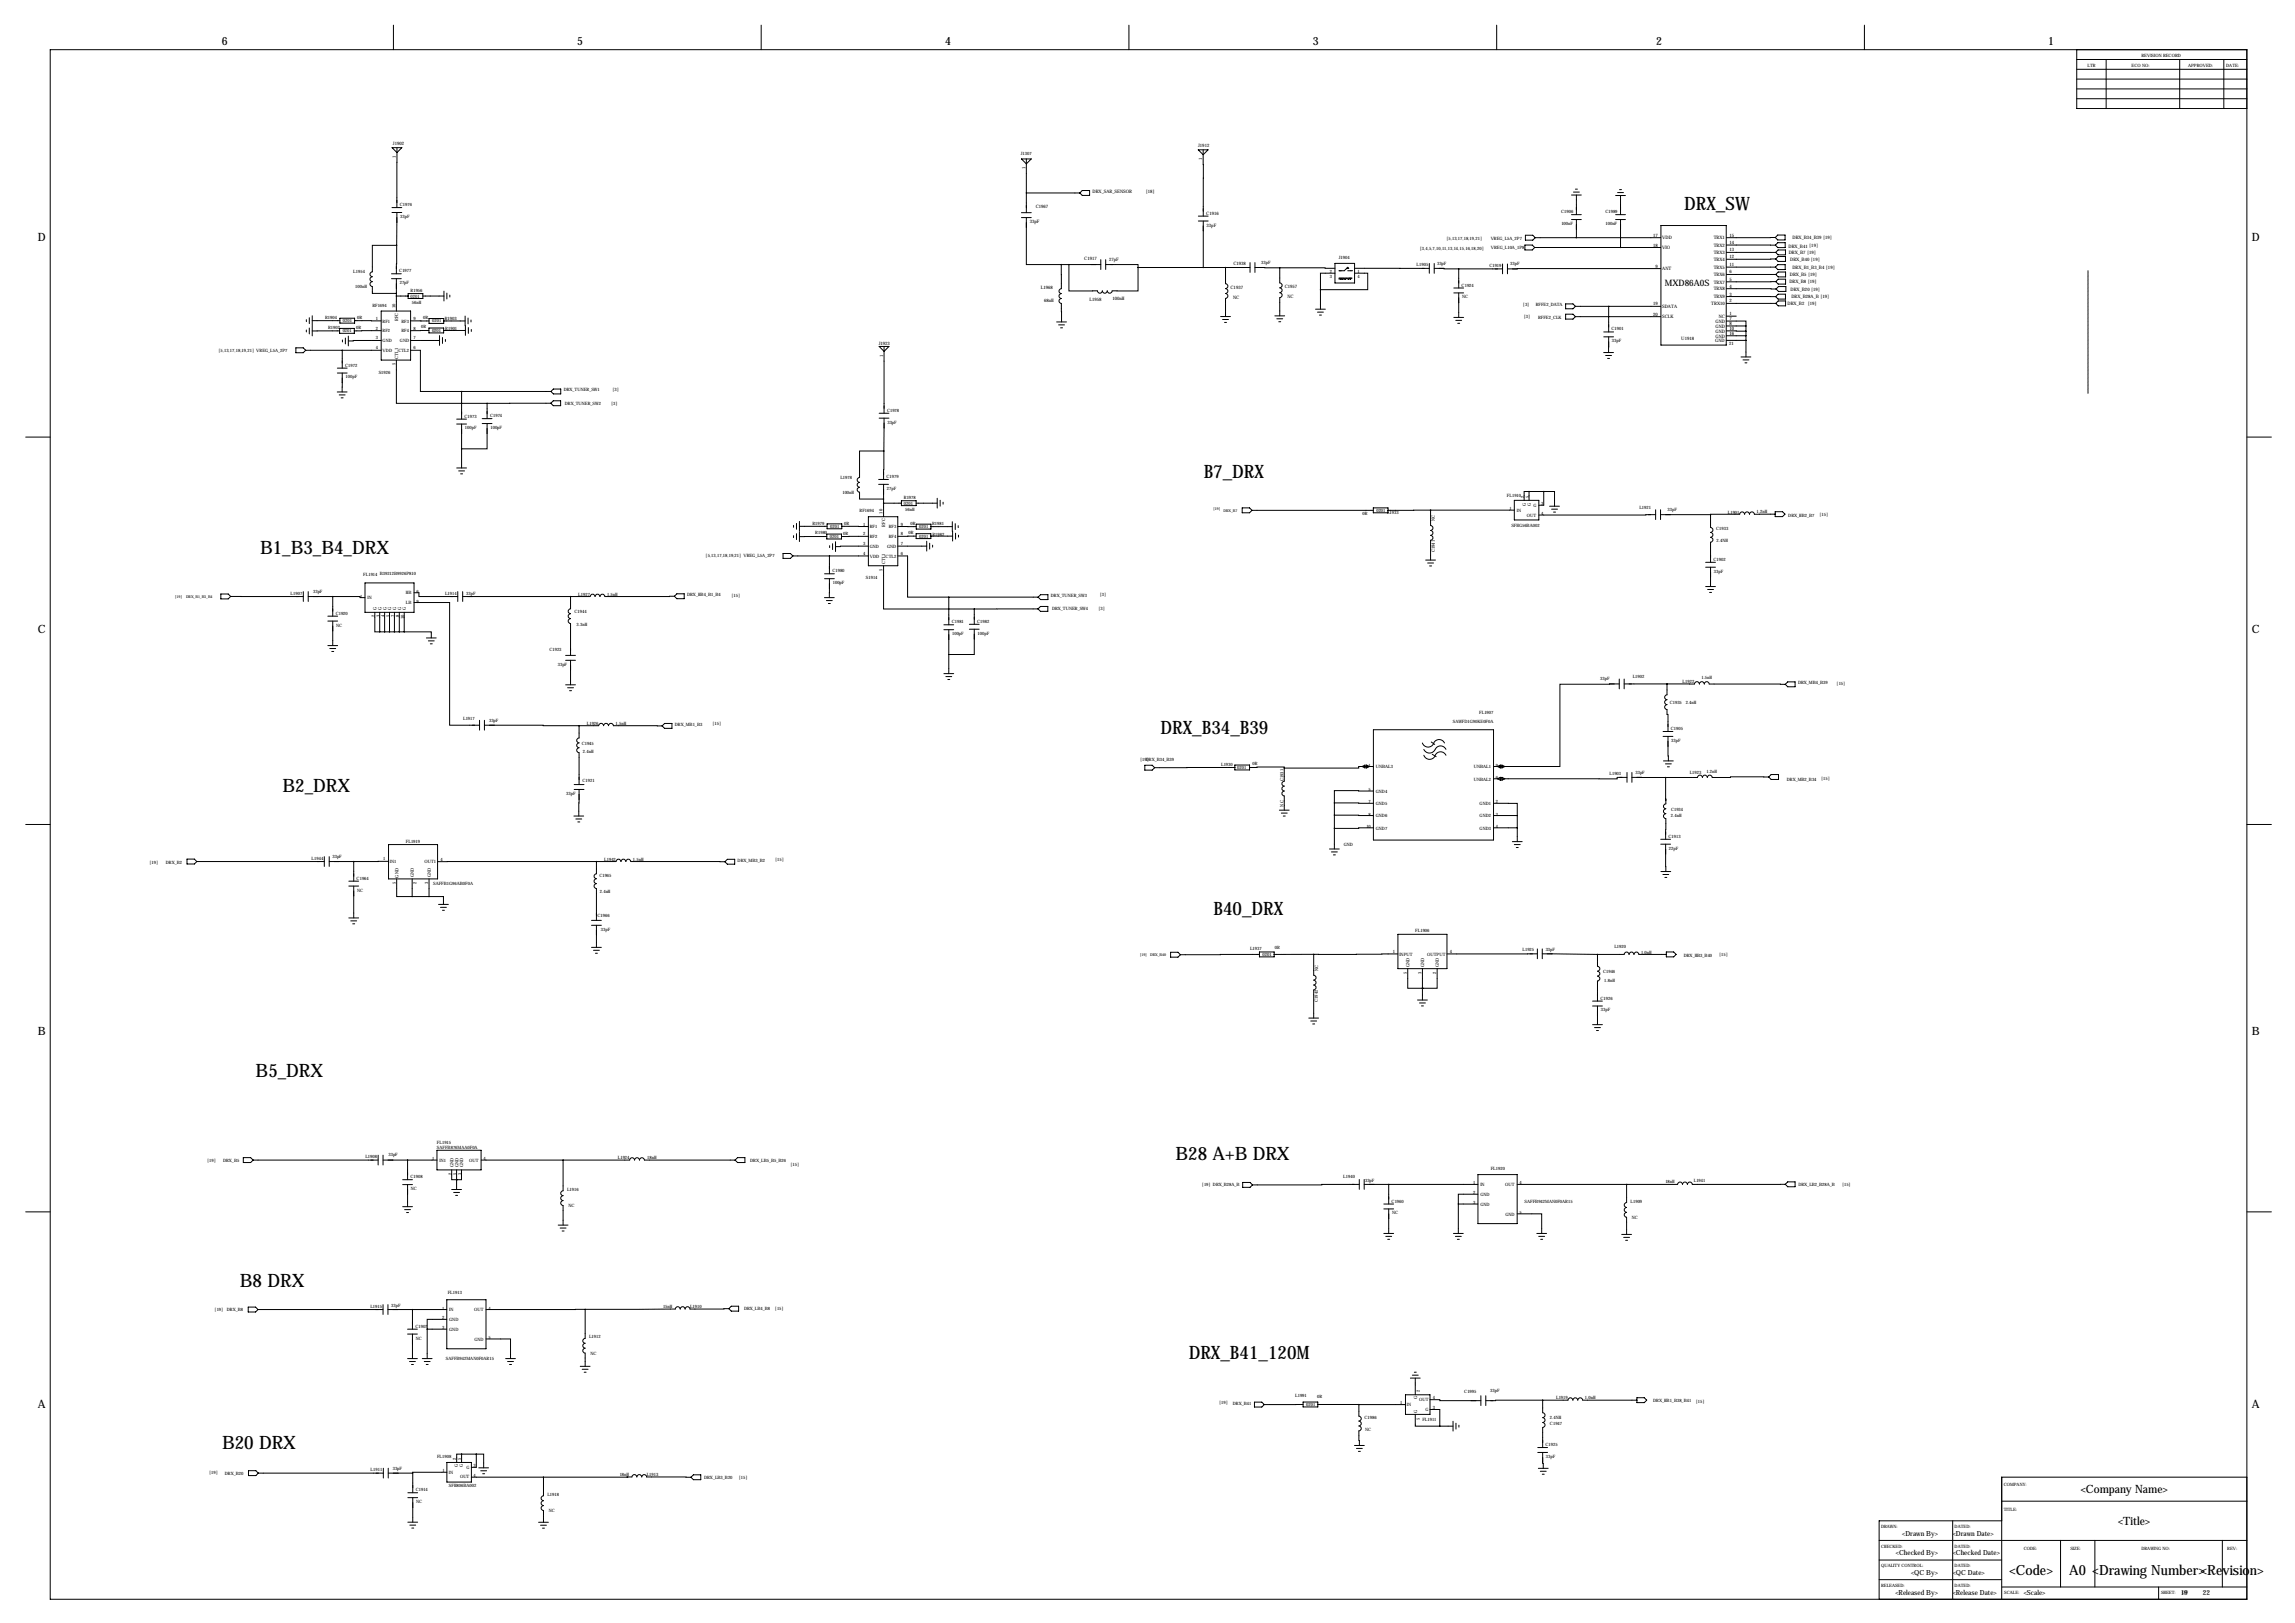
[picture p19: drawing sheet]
<svg xmlns="http://www.w3.org/2000/svg" width="1189mm" height="841mm" viewBox="0 0 1189 841" stroke-linecap="round" stroke-linejoin="round" font-family="sans-serif">
<defs><g id="words">
<g font-size="9.6">
<text x="872" y="109">DRX_SW</text>
<text x="624" y="248">B7_DRX</text>
<text x="135" y="287">B1_B3_B4_DRX</text>
<text x="601" y="380">DRX_B34_B39</text>
<text x="146" y="410">B2_DRX</text>
<text x="629" y="474">B40_DRX</text>
<text x="132" y="558">B5_DRX</text>
<text x="609" y="601">B28 A+B DRX</text>
<text x="124" y="667">B8 DRX</text>
<text x="616" y="704">DRX_B41_120M</text>
<text x="115" y="751">B20 DRX</text>
</g>
<g font-size="7.3">
<text x="1041" y="816">&lt;Code&gt;</text>
<text x="1072" y="816">A0 &lt;Drawing Number&gt;&lt;Revision&gt;</text>
</g>
<g font-size="5.9">
<text x="115" y="23">6</text>
<text x="299" y="23">5</text>
<text x="490" y="23">4</text>
<text x="680" y="23">3</text>
<text x="858" y="23">2</text>
<text x="1061" y="23">1</text>
<text x="20" y="125">D</text>
<text x="1166" y="125">D</text>
<text x="20" y="328">C</text>
<text x="1166" y="328">C</text>
<text x="20" y="536">B</text>
<text x="1166" y="536">B</text>
<text x="20" y="729">A</text>
<text x="1166" y="729">A</text>
<text x="1078" y="774">&lt;Company Name&gt;</text>
<text x="1097" y="790">&lt;Title&gt;</text>
</g>
<text font-size="4.6" x="862" y="148">MXD86A0S</text>
<g font-size="3.6">
<text x="985" y="796">&lt;Drawn By&gt;</text>
<text x="1012" y="796">&lt;Drawn Date&gt;</text>
<text x="982" y="806">&lt;Checked By&gt;</text>
<text x="1012" y="806">&lt;Checked Date&gt;</text>
<text x="990" y="816">&lt;QC By&gt;</text>
<text x="1012" y="816">&lt;QC Date&gt;</text>
<text x="982" y="826">&lt;Released By&gt;</text>
<text x="1012" y="826">&lt;Release Date&gt;</text>
<text x="1048" y="826">&lt;Scale&gt;</text>
<text x="1130" y="826">19</text>
<text x="1141" y="826">22</text>
</g>
<g font-size="2.4">
<text x="204" y="75">J1902</text>
<text x="621" y="76">J1912</text>
<text x="205" y="82" transform="rotate(-90 205 82)">1</text>
<text x="623" y="83" transform="rotate(-90 623 83)">1</text>
<text x="531" y="88" transform="rotate(-90 531 88)">1</text>
<text x="566" y="100">DRX_SAR_SENSOR</text>
<text x="594" y="100">[18]</text>
<text x="536" y="108">C1967</text>
<text x="625" y="111">C1916</text>
<text x="533" y="116">33pF</text>
<text x="625" y="117">33pF</text>
<text x="856" y="123">17</text>
<text x="861" y="124">VDD</text>
<text x="888" y="124">TRX1</text>
<text x="896" y="123">15</text>
<text x="929" y="124">DRX_B34_B39 [19]</text>
<text x="856" y="128">18</text>
<text x="861" y="129">VIO</text>
<text x="888" y="128">TRX2</text>
<text x="888" y="132">TRX3</text>
<text x="896" y="126">14</text>
<text x="896" y="130">13</text>
<text x="927" y="128">DRX_B41 [19]</text>
<text x="927" y="132">DRX_B7 [19]</text>
<text x="562" y="135">C1917</text>
<text x="574" y="135">27pF</text>
<text x="639" y="137">C1938</text>
<text x="888" y="135">TRX4</text>
<text x="896" y="134">12</text>
<text x="896" y="138">11</text>
<text x="927" y="135">DRX_B40[19]</text>
<text x="858" y="139">9</text>
<text x="861" y="140">ANT</text>
<text x="888" y="139">TRX5</text>
<text x="888" y="143">TRX6</text>
<text x="896" y="142">6</text>
<text x="927" y="143">DRX_B5 [19]</text>
<text x="929" y="139">DRX_B1_B3_B4 [19]</text>
<text x="539" y="150">L1968</text>
<text x="637" y="149">C1937</text>
<text x="666" y="149">C1957</text>
<text x="888" y="147">TRX7</text>
<text x="896" y="149">4</text>
<text x="896" y="145">5</text>
<text x="927" y="147">DRX_B8 [19]</text>
<text x="564" y="156">L1958</text>
<text x="576" y="155">100nH</text>
<text x="639" y="155">NC</text>
<text x="667" y="154">NC</text>
<text x="888" y="150">TRX8</text>
<text x="888" y="155">TRX9</text>
<text x="896" y="153">3</text>
<text x="928" y="151">DRX_B20[19]</text>
<text x="928" y="155">DRX_B28A_B [19]</text>
<text x="541" y="156">68nH</text>
<text x="856" y="158">19</text>
<text x="861" y="160">SDATA</text>
<text x="887" y="158">TRX10</text>
<text x="896" y="157">2</text>
<text x="926" y="158">DRX_B2 [19]</text>
<text x="856" y="164">20</text>
<text x="861" y="165">SCLK</text>
<text x="889" y="167">GND</text>
<text x="890" y="165">NC</text>
<text x="896" y="163">1</text>
<text x="896" y="166">7</text>
<text x="889" y="172">GND</text>
<text x="889" y="170">GND</text>
<text x="896" y="171">10</text>
<text x="896" y="168">8</text>
<text x="896" y="173">16</text>
<text x="455" y="178">J1923</text>
<text x="871" y="176">U1918</text>
<text x="889" y="177">GND</text>
<text x="889" y="175">GND</text>
<text x="896" y="179">21</text>
<text x="457" y="185" transform="rotate(-90 457 185)">1</text>
</g>
<g font-size="2.3">
<text x="1109" y="30">REVISION RECORD</text>
<text x="1081" y="35">LTR</text>
<text x="1104" y="35">ECO NO:</text>
<text x="1133" y="35">APPROVED:</text>
<text x="1153" y="35">DATE:</text>
<text x="529" y="80">J1307</text>
<text x="207" y="107">C1976</text>
<text x="207" y="113">33pF</text>
<text x="809" y="110">C1906</text>
<text x="832" y="110">C1989</text>
<text x="809" y="117">100nF</text>
<text x="832" y="117">100nF</text>
<text x="749" y="124">[5,13,17,18,19,21]</text>
<text x="772" y="124">VREG_L5A_2P7</text>
<text x="736" y="130">[3,4,5,7,10,11,13,14,15,16,18,20]</text>
<text x="772" y="129">VREG_L10A_1P8</text>
<text x="653" y="137">33pF</text>
<text x="693" y="134">J1904</text>
<text x="744" y="137">33pF</text>
<text x="782" y="137">33pF</text>
<text x="183" y="141">L1954</text>
<text x="207" y="141">C1977</text>
<text x="689" y="144">3</text>
<text x="689" y="141">2</text>
<text x="703" y="144">4</text>
<text x="703" y="141">1</text>
<text x="734" y="138">L1905</text>
<text x="772" y="138">C1919</text>
<text x="184" y="149">100nH</text>
<text x="207" y="147">27pF</text>
<text x="757" y="148">C1924</text>
<text x="213" y="154">0201</text>
<text x="213" y="151">R1956</text>
<text x="757" y="155">NC</text>
<text x="193" y="159">RF1694</text>
<text x="205" y="160" transform="rotate(-90 205 160)">10</text>
<text x="213" y="157">56nH</text>
<text x="789" y="158">[3]</text>
<text x="796" y="159">RFFE2_DATA</text>
<text x="168" y="165">R1904</text>
<text x="178" y="167">0201</text>
<text x="185" y="165">0R</text>
<text x="195" y="166">1</text>
<text x="198" y="167">RF1</text>
<text x="206" y="166" transform="rotate(-90 206 166)">RFC</text>
<text x="208" y="167">RF3</text>
<text x="214" y="166">9</text>
<text x="219" y="165">0R</text>
<text x="224" y="167">0201</text>
<text x="230" y="166">R1903</text>
<text x="789" y="165">[3]</text>
<text x="797" y="165">RFFE2_CLK</text>
<text x="170" y="170">R1902</text>
<text x="178" y="172">0201</text>
<text x="184" y="171">0R</text>
<text x="195" y="171">2</text>
<text x="198" y="172">RF2</text>
<text x="208" y="172">RF4</text>
<text x="214" y="171">8</text>
<text x="218" y="170">0R</text>
<text x="224" y="172">0201</text>
<text x="231" y="171">R1901</text>
<text x="835" y="171">C1901</text>
<text x="195" y="176">3</text>
<text x="198" y="177">GND</text>
<text x="207" y="177">GND</text>
<text x="214" y="176">7</text>
<text x="835" y="177">33pF</text>
<text x="113" y="182">[5,13,17,18,19,21] VREG_L5A_2P7</text>
<text x="195" y="181">4</text>
<text x="198" y="182">VDD</text>
<text x="206" y="186" transform="rotate(-90 206 186)">CTL1</text>
<text x="206" y="182">CTL2</text>
<text x="214" y="181">6</text>
<text x="179" y="190">C1972</text>
<text x="205" y="189" transform="rotate(-90 205 189)">5</text>
<text x="179" y="196">100pF</text>
<text x="196" y="194">S1926</text>
<text x="292" y="203">DRX_TUNER_SW1</text>
<text x="317" y="202">[3]</text>
<text x="293" y="210">DRX_TUNER_SW2</text>
<text x="317" y="210">[3]</text>
<text x="459" y="213">C1978</text>
<text x="241" y="216">C1973</text>
<text x="254" y="216">C1974</text>
<text x="460" y="219">33pF</text>
<text x="241" y="222">100pF</text>
<text x="254" y="222">100pF</text>
<text x="435" y="248">L1978</text>
<text x="459" y="248">C1979</text>
<text x="436" y="256">100nH</text>
<text x="459" y="254">27pF</text>
<text x="781" y="257">FL1910</text>
<text x="790" y="258" transform="rotate(-90 790 258)">2</text>
<text x="792" y="258" transform="rotate(-90 792 258)">5</text>
<text x="468" y="262">0201</text>
<text x="468" y="259">R1978</text>
<text x="790" y="262" transform="rotate(-90 790 262)">G</text>
<text x="793" y="262" transform="rotate(-90 793 262)">G</text>
<text x="794" y="263">G</text>
<text x="798" y="262">3</text>
<text x="849" y="264">L1921</text>
<text x="445" y="265">RF1694</text>
<text x="457" y="266" transform="rotate(-90 457 266)">10</text>
<text x="469" y="265">56nH</text>
<text x="706" y="267">0R</text>
<text x="713" y="265">0201</text>
<text x="719" y="266">L1933</text>
<text x="743" y="270" transform="rotate(-90 743 270)">NC</text>
<text x="782" y="264">1</text>
<text x="786" y="265">IN</text>
<text x="791" y="268">OUT</text>
<text x="798" y="267">4</text>
<text x="864" y="265">33pF</text>
<text x="895" y="266">L1901</text>
<text x="910" y="266">1.2nH</text>
<text x="926" y="268">DRX_HB2_B7</text>
<text x="943" y="267">[15]</text>
<text x="421" y="272">R1979</text>
<text x="430" y="273">0201</text>
<text x="437" y="272">0R</text>
<text x="447" y="272">1</text>
<text x="451" y="274">RF1</text>
<text x="459" y="273" transform="rotate(-90 459 273)">RFC</text>
<text x="460" y="274">RF3</text>
<text x="467" y="272">9</text>
<text x="472" y="272">0R</text>
<text x="476" y="274">0201</text>
<text x="483" y="272">R1981</text>
<text x="783" y="273">SFHG56BA002</text>
<text x="889" y="275">C1933</text>
<text x="422" y="277">R1980</text>
<text x="430" y="279">0201</text>
<text x="437" y="277">0R</text>
<text x="447" y="277">2</text>
<text x="451" y="279">RF2</text>
<text x="460" y="279">RF4</text>
<text x="467" y="277">8</text>
<text x="471" y="277">0R</text>
<text x="476" y="278">0201</text>
<text x="483" y="277">R1982</text>
<text x="889" y="281">2.4NH</text>
<text x="447" y="282">3</text>
<text x="447" y="287">4</text>
<text x="451" y="284">GND</text>
<text x="460" y="284">GND</text>
<text x="467" y="282">7</text>
<text x="467" y="287">6</text>
<text x="743" y="286" transform="rotate(-90 743 286)">C1941</text>
<text x="366" y="289">[5,13,17,18,19,21] VREG_L5A_2P7</text>
<text x="451" y="289">VDD</text>
<text x="459" y="292" transform="rotate(-90 459 292)">CTL1</text>
<text x="459" y="289">CTL2</text>
<text x="888" y="291">C1902</text>
<text x="188" y="298">FL1914 B39212B9926P810</text>
<text x="431" y="296">C1980</text>
<text x="457" y="296" transform="rotate(-90 457 296)">5</text>
<text x="888" y="297">33pF</text>
<text x="431" y="303">100pF</text>
<text x="449" y="300">S1914</text>
<text x="151" y="308">L1907</text>
<text x="162" y="307">33pF</text>
<text x="187" y="310">1</text>
<text x="190" y="310">IN</text>
<text x="210" y="308">HB</text>
<text x="216" y="307">6</text>
<text x="231" y="308">L1914</text>
<text x="242" y="308">33pF</text>
<text x="300" y="309">L1927</text>
<text x="314" y="309">1.5nH</text>
<text x="356" y="309">DRX_HB4_B1_B4</text>
<text x="379" y="309">[15]</text>
<text x="544" y="309">DRX_TUNER_SW3</text>
<text x="570" y="309">[3]</text>
<text x="195" y="316" transform="rotate(-90 195 316)">G</text>
<text x="198" y="316" transform="rotate(-90 198 316)">G</text>
<text x="200" y="316" transform="rotate(-90 200 316)">G</text>
<text x="203" y="316" transform="rotate(-90 203 316)">G</text>
<text x="205" y="316" transform="rotate(-90 205 316)">G</text>
<text x="208" y="316" transform="rotate(-90 208 316)">G</text>
<text x="210" y="316" transform="rotate(-90 210 316)">G</text>
<text x="210" y="313">LB</text>
<text x="216" y="312">9</text>
<text x="298" y="317">C1944</text>
<text x="545" y="316">DRX_TUNER_SW4</text>
<text x="569" y="316">[3]</text>
<text x="174" y="318">C1920</text>
<text x="194" y="320" transform="rotate(-90 194 320)">2</text>
<text x="197" y="320" transform="rotate(-90 197 320)">3</text>
<text x="199" y="320" transform="rotate(-90 199 320)">4</text>
<text x="202" y="320" transform="rotate(-90 202 320)">5</text>
<text x="204" y="320" transform="rotate(-90 204 320)">7</text>
<text x="207" y="320" transform="rotate(-90 207 320)">8</text>
<text x="209" y="321" transform="rotate(-90 209 321)">10</text>
<text x="493" y="323">C1981</text>
<text x="506" y="323">C1982</text>
<text x="174" y="325">NC</text>
<text x="299" y="324">3.3nH</text>
<text x="493" y="329">100pF</text>
<text x="506" y="329">100pF</text>
<text x="285" y="337">C1923</text>
<text x="289" y="345">33pF</text>
<text x="829" y="352">33pF</text>
<text x="846" y="351">L1902</text>
<text x="872" y="354">L1922</text>
<text x="881" y="352">1.5nH</text>
<text x="931" y="354">DRX_MB4_B39</text>
<text x="951" y="355">[15]</text>
<text x="865" y="365">C1935</text>
<text x="873" y="364">2.4nH</text>
<text x="766" y="370">FL1907</text>
<text x="240" y="373">L1917</text>
<text x="253" y="374">33pF</text>
<text x="304" y="376">L1926</text>
<text x="319" y="375">1.5nH</text>
<text x="350" y="376">DRX_MB1_B3</text>
<text x="369" y="376">[15]</text>
<text x="753" y="375">SAWFD1G90KE0F0A</text>
<text x="866" y="378">C1905</text>
<text x="301" y="386">C1945</text>
<text x="866" y="384">33pF</text>
<text x="302" y="390">2.4nH</text>
<text x="591" y="394">[19]</text>
<text x="594" y="394">DRX_B34_B39</text>
<text x="633" y="397">L1930</text>
<text x="641" y="399">0201</text>
<text x="649" y="396">0R</text>
<text x="709" y="397">1</text>
<text x="713" y="398">UNBAL3</text>
<text x="763" y="398">UNBAL1</text>
<text x="775" y="397">9</text>
<text x="834" y="401">L1903</text>
<text x="847" y="401">33pF</text>
<text x="875" y="401">L1923</text>
<text x="884" y="400">1.2nH</text>
<text x="302" y="405">C1921</text>
<text x="665" y="405" transform="rotate(-90 665 405)">C1931</text>
<text x="763" y="404">UNBAL2</text>
<text x="775" y="403">6</text>
<text x="926" y="405">DRX_MB2_B34</text>
<text x="943" y="404">[15]</text>
<text x="293" y="412">33pF</text>
<text x="709" y="410">5</text>
<text x="713" y="411">GND4</text>
<text x="665" y="418" transform="rotate(-90 665 418)">NC</text>
<text x="709" y="416">7</text>
<text x="713" y="417">GND5</text>
<text x="766" y="417">GND1</text>
<text x="775" y="416">2</text>
<text x="866" y="420">C1934</text>
<text x="709" y="422">8</text>
<text x="713" y="423">GND6</text>
<text x="766" y="423">GND2</text>
<text x="775" y="422">3</text>
<text x="866" y="423">2.4nH</text>
<text x="708" y="429">10</text>
<text x="713" y="430">GND7</text>
<text x="766" y="430">GND3</text>
<text x="775" y="429">4</text>
<text x="210" y="436">FL1919</text>
<text x="696" y="438">GND</text>
<text x="864" y="434">C1913</text>
<text x="865" y="440">22pF</text>
<text x="77" y="447">[19]</text>
<text x="86" y="447">DRX_B2</text>
<text x="161" y="445">L1944</text>
<text x="172" y="444">33pF</text>
<text x="199" y="446">1</text>
<text x="202" y="447">IN1</text>
<text x="220" y="447">OUT1</text>
<text x="228" y="446">4</text>
<text x="313" y="446">L1942</text>
<text x="328" y="446">1.5nH</text>
<text x="382" y="446">DRX_MB3_B2</text>
<text x="402" y="446">[15]</text>
<text x="185" y="456">C1964</text>
<text x="206" y="455" transform="rotate(-90 206 455)">GND</text>
<text x="214" y="454" transform="rotate(-90 214 454)">GND</text>
<text x="223" y="454" transform="rotate(-90 223 454)">GND</text>
<text x="310" y="454">C1965</text>
<text x="185" y="462">NC</text>
<text x="205" y="458" transform="rotate(-90 205 458)">5</text>
<text x="216" y="458" transform="rotate(-90 216 458)">2</text>
<text x="222" y="458" transform="rotate(-90 222 458)">3</text>
<text x="224" y="458">SAFFB1G96AB0F0A</text>
<text x="311" y="462">2.4nH</text>
<text x="310" y="475">C1966</text>
<text x="311" y="482">33pF</text>
<text x="733" y="483">FL1906</text>
<text x="648" y="492">L1937</text>
<text x="660" y="492">0R</text>
<text x="836" y="491">L1920</text>
<text x="654" y="495">0201</text>
<text x="721" y="494">1</text>
<text x="725" y="495">INPUT</text>
<text x="739" y="495">OUTPUT</text>
<text x="751" y="494">4</text>
<text x="789" y="493">L1925</text>
<text x="801" y="492">33pF</text>
<text x="850" y="494">1.0nH</text>
<text x="872" y="496">DRX_HB3_B40</text>
<text x="891" y="495">[15]</text>
<text x="683" y="503" transform="rotate(-90 683 503)">NC</text>
<text x="730" y="501" transform="rotate(-90 730 501)">GND</text>
<text x="738" y="501" transform="rotate(-90 738 501)">GND</text>
<text x="745" y="501" transform="rotate(-90 745 501)">GND</text>
<text x="729" y="504" transform="rotate(-90 729 504)">5</text>
<text x="736" y="504" transform="rotate(-90 736 504)">3</text>
<text x="744" y="504" transform="rotate(-90 744 504)">2</text>
<text x="830" y="504">C1946</text>
<text x="831" y="509">1.8nH</text>
<text x="683" y="519" transform="rotate(-90 683 519)">C1942</text>
<text x="829" y="518">C1926</text>
<text x="829" y="524">33pF</text>
<text x="226" y="593">FL1915</text>
<text x="189" y="600">L1908</text>
<text x="201" y="599">33pF</text>
<text x="226" y="595">SAFFB876MAA0F0A</text>
<text x="107" y="602">[19]</text>
<text x="116" y="602">DRX_B5</text>
<text x="224" y="601">1</text>
<text x="228" y="602">IN1</text>
<text x="235" y="605" transform="rotate(-90 235 605)">GND</text>
<text x="237" y="605" transform="rotate(-90 237 605)">GND</text>
<text x="240" y="605" transform="rotate(-90 240 605)">GND</text>
<text x="243" y="602">OUT</text>
<text x="250" y="601">4</text>
<text x="320" y="601">L1924</text>
<text x="335" y="600">18nH</text>
<text x="389" y="602">DRX_LB5_B5_B26</text>
<text x="409" y="604">[15]</text>
<text x="772" y="606">FL1920</text>
<text x="213" y="610">C1908</text>
<text x="234" y="608" transform="rotate(-90 234 608)">2</text>
<text x="237" y="608" transform="rotate(-90 237 608)">5</text>
<text x="239" y="608" transform="rotate(-90 239 608)">3</text>
<text x="696" y="610">L1940</text>
<text x="213" y="616">NC</text>
<text x="294" y="617">L1916</text>
<text x="623" y="614">[19] DRX_B28A_B</text>
<text x="707" y="612">33pF</text>
<text x="763" y="613">1</text>
<text x="767" y="614">IN</text>
<text x="780" y="614">OUT</text>
<text x="787" y="613">4</text>
<text x="863" y="613">18nH</text>
<text x="877" y="612">L1941</text>
<text x="932" y="614">DRX_LB2_B28A_B</text>
<text x="954" y="614">[15]</text>
<text x="721" y="623">C1960</text>
<text x="763" y="619">2</text>
<text x="763" y="624">3</text>
<text x="767" y="619">GND</text>
<text x="790" y="623">SAFFB942MAN0F0AR15</text>
<text x="845" y="623">L1909</text>
<text x="294" y="625">NC</text>
<text x="721" y="629">NC</text>
<text x="767" y="625">GND</text>
<text x="780" y="630">GND</text>
<text x="787" y="629">5</text>
<text x="845" y="632">NC</text>
<text x="232" y="670">FL1913</text>
<text x="192" y="677">L1915</text>
<text x="203" y="677">33pF</text>
<text x="343" y="678">15nH</text>
<text x="357" y="678">L1910</text>
<text x="111" y="679">[19]</text>
<text x="117" y="679">DRX_B8</text>
<text x="229" y="678">1</text>
<text x="229" y="683">2</text>
<text x="233" y="679">IN</text>
<text x="246" y="679">OUT</text>
<text x="253" y="678">4</text>
<text x="385" y="679">DRX_LB4_B8</text>
<text x="401" y="678">[15]</text>
<text x="215" y="688">C1907</text>
<text x="229" y="688">3</text>
<text x="233" y="684">GND</text>
<text x="233" y="689">GND</text>
<text x="215" y="694">NC</text>
<text x="246" y="694">GND</text>
<text x="253" y="694">5</text>
<text x="305" y="693">L1912</text>
<text x="306" y="702">NC</text>
<text x="231" y="705">SAFFB942MAN0F0AR15</text>
<text x="671" y="724">L1991</text>
<text x="682" y="724">0R</text>
<text x="734" y="725" transform="rotate(-90 734 725)">G</text>
<text x="735" y="726">OUT</text>
<text x="735" y="721" transform="rotate(-90 735 721)">2</text>
<text x="742" y="724">4</text>
<text x="759" y="722">C1995</text>
<text x="772" y="721">33pF</text>
<text x="806" y="725">L1919</text>
<text x="821" y="725">1.0nH</text>
<text x="632" y="727">[19]</text>
<text x="639" y="728">DRX_B41</text>
<text x="677" y="728">0201</text>
<text x="725" y="727">1</text>
<text x="729" y="728">IN</text>
<text x="734" y="732" transform="rotate(-90 734 732)">G</text>
<text x="738" y="731">G</text>
<text x="742" y="730">3</text>
<text x="856" y="726">DRX_HB1_B38_B41</text>
<text x="878" y="727">[15]</text>
<text x="707" y="735">C1986</text>
<text x="735" y="735" transform="rotate(-90 735 735)">5</text>
<text x="737" y="736">FL1911</text>
<text x="803" y="735">2.4NH</text>
<text x="803" y="738">C1947</text>
<text x="707" y="741">NC</text>
<text x="801" y="749">C1925</text>
<text x="226" y="755">FL1908</text>
<text x="801" y="755">33pF</text>
<text x="203" y="762">33pF</text>
<text x="236" y="756" transform="rotate(-90 236 756)">2</text>
<text x="237" y="760" transform="rotate(-90 237 760)">G</text>
<text x="239" y="756" transform="rotate(-90 239 756)">5</text>
<text x="240" y="760" transform="rotate(-90 240 760)">G</text>
<text x="242" y="761">G</text>
<text x="245" y="760">3</text>
<text x="108" y="763">[19]</text>
<text x="116" y="764">DRX_B20</text>
<text x="192" y="762">L1911</text>
<text x="229" y="762">1</text>
<text x="233" y="763">IN</text>
<text x="238" y="766">OUT</text>
<text x="245" y="765">4</text>
<text x="321" y="765">18nH</text>
<text x="335" y="765">L1913</text>
<text x="365" y="766">DRX_LB3_B20</text>
<text x="383" y="766">[15]</text>
<text x="215" y="772">C1914</text>
<text x="233" y="770">SFH806BA002</text>
<text x="1038" y="770">COMPANY:</text>
<text x="216" y="779">NC</text>
<text x="284" y="775">L1918</text>
<text x="284" y="783">NC</text>
<text x="1038" y="783">TITLE:</text>
<text x="974" y="792">DRAWN:</text>
<text x="1013" y="792">DATED:</text>
<text x="974" y="802">CHECKED:</text>
<text x="1013" y="802">DATED:</text>
<text x="1048" y="803">CODE:</text>
<text x="1072" y="803">SIZE:</text>
<text x="1109" y="803">DRAWING NO:</text>
<text x="1154" y="803">REV:</text>
<text x="974" y="812">QUALITY CONTROL:</text>
<text x="1013" y="812">DATED:</text>
<text x="974" y="822">RELEASED:</text>
<text x="1013" y="822">DATED:</text>
<text x="1038" y="826">SCALE:</text>
<text x="1119" y="826">SHEET:</text>
<text x="1130" y="826">OF</text>
</g>
<g font-size="2">
<text x="628" y="264">[19]</text>
<text x="634" y="265">DRX_B7</text>
<text x="91" y="310">[19]</text>
<text x="96" y="310">DRX_B1_B3_B4</text>
<text x="590" y="495">[19]</text>
<text x="596" y="495">DRX_B40</text>
</g>
</g></defs>
<g fill="none" stroke="#000" stroke-width=".52">
<path d="M204 13v13M394 13v13M585 13v13M775 13v13M966 13v13M26 26h1138v802h-1138zM1076 26v30h88M1076 31h88M1076 36h88M1091 31v25M1129 31v25M1152 31v25"/>
<path d="M1076 41h88M1076 46h88M1076 51h88M203 76h5l-2 3zM206 76v32M621 78h5l-3 2zM623 78v34M529 82h5l-2 3zM532 82v28M532 100h27M559 100l2-1h3v2h-3zM815 99h3"/>
<path d="M816 98h1M838 100h3M839 98h1M203 108h5M203 110h5M206 110l-1 17M529 110h5M529 113h5M532 113v24h18M621 112h5M621 114h5M623 114v25"/>
<path d="M814 111h5M814 114h5M814 101h5M817 114v9M817 101v10M837 111h5M837 114h5M837 101h5M839 114v14M839 101v10M860 117h34v62h-34zM205 127h-12v14a1.3 1.3 0 0 0-1 1 1.3 1.3 0 0 0 1 1 1.3 1.3 0 0 0-1 2 1.3 1.3 0 0 0 1 1 1.3 1.3 0 0 0-1 1 1.3 1.3 0 0 0 1 1v4h12"/>
<path d="M205 127v15M550 137v13a1.3 1.3 0 0 0-1 1 1.3 1.3 0 0 0 1 1 1.3 1.3 0 0 0-1 1 1.3 1.3 0 0 0 1 2 1.3 1.3 0 0 0-1 1 1.3 1.3 0 0 0 1 1v10M550 137h20M554 137v14h15a1.3 1.3 0 0 0 1 1 1.3 1.3 0 0 0 1-1 1.3 1.3 0 0 0 1 1 1.3 1.3 0 0 0 2-1 1.3 1.3 0 0 0 1 1 1.3 1.3 0 0 0 1-1h14v-12M570 134v6M573 137h17v2M573 134v6M590 139h58M635 139v8a1.3 1.3 0 0 1 1 1 1.3 1.3 0 0 1-1 1 1.3 1.3 0 0 1 1 2 1.3 1.3 0 0 1-1 1 1.3 1.3 0 0 1 1 1 1.3 1.3 0 0 1-1 2v9M648 136v5M650 139h13M650 136v5"/>
<path d="M663 139v8a1.3 1.3 0 0 1 1 1 1.3 1.3 0 0 1-1 1 1.3 1.3 0 0 1 1 1 1.3 1.3 0 0 1-1 2 1.3 1.3 0 0 1 1 1 1.3 1.3 0 0 1-1 1v10M663 139h29M692 136h10v11h-10zM698 139h.1M699 139l-1-1-2 2h-2M702 139h38M740 136v6M743 139h13M743 136v6M756 139v10M756 139h22M778 137v5"/>
<path d="M781 137v5M790 127h4l1 1-1 1h-4zM790 122h4l1 1-1 1h-4zM795 128h65M795 123h65M860 139h-79M894 127h26M894 138h26M894 131h26M920 123h-26M920 134h-26M920 131l1-2h4v3h-4z"/>
<path d="M920 134l1-1h4v2h-4zM921 122h4v2h-4l-1-1zM921 126h4v2h-4l-1-1zM921 137h4v3h-4l-1-2zM203 142h5M203 144h5M205 144v17M211 153h-6M211 152h8v3h-8zM219 153h11M230 151v5M231 152v3"/>
<path d="M233 153v1M684 150v10M692 142h-8v8M694 144h6M694 144v1M695 144l-1 1M695 144v1M696 145h.1M696 144l-1 1M697 144l-1 1M698 144l-1 1M698 140h3"/>
<path d="M698 144v1M699 144l-1 1M700 144l-1 1M702 142h7v8h-25M753 149h5M753 152h5M756 152v12M811 157h4l1 2-1 1h-4zM816 159h44M833 159v13M894 154h26M894 150h26"/>
<path d="M894 157h26M894 142h26M920 154l1-2h4v3h-4zM920 146h-26M920 157l1-1h4v2h-4zM920 142l1-1h4v2h-4zM920 146l1-1h4v2h-4zM920 150l1-2h4v3h-4zM159 166v1M159 171v1M160 165v3M160 170v3"/>
<path d="M162 166h14M162 164v5M162 169v5M176 171h-14M176 170h8v3h-8zM176 165h8v2h-8zM177 176v1M179 175v3M180 174v5M184 166h13M197 171h-13M197 176l-17 1"/>
<path d="M197 161h16v26h-16zM213 166h9M213 176h15M222 171h-9M222 170h8v2h-8zM222 165h8v3h-8zM228 174v5M229 175v3M230 171h11M230 166h11M231 176v1M241 164v10"/>
<path d="M242 165v3M243 170v3M244 166v1M244 171v1M455 179h6l-3 3zM458 179v35M547 167h5M548 168h3M549 170h1M632 164h5M633 165h3M634 167h1"/>
<path d="M660 164h5M661 165h3M662 167h1M681 160h6M682 162h4M684 163h1M753 164h5M754 166h3M755 167h1M811 163h4l1 1-1 1h-4zM816 164h44M831 172h5"/>
<path d="M831 174h5M833 174v9M894 176h10M894 166h10v3M894 171l10 1M894 164h5M894 169h10M894 174h10M904 169v16M153 180h4l1 1-1 2h-4zM158 181h39M175 191h5"/>
<path d="M175 193h5M177 193v10M177 181v10M205 187v22h47M213 181h5v22h21M831 183h5M832 184h3M833 186h1M902 185h5M903 186h3M904 188h1M175 203h5"/>
<path d="M176 205h3M177 206h1M237 217h5M237 220h5M239 203v14M239 220v22M239 203h46M250 217h5M250 219h5M252 219v13h-13M252 209v8M285 209h-33"/>
<path d="M287 208h3v2h-3l-2-1zM287 202h3v2h-3l-2-1zM455 214h6M455 217h6M458 217v17M13 226h13M458 234h-13v13a1.3 1.3 0 0 0-1 2 1.3 1.3 0 0 0 1 1 1.3 1.3 0 0 0-1 1 1.3 1.3 0 0 0 1 1 1.3 1.3 0 0 0-1 2 1.3 1.3 0 0 0 1 1v4h13M458 234v14M1164 226h13M237 242h5M238 244h3M239 245h1"/>
<path d="M455 248h5M455 251h5M458 251v17M467 259h8v3h-8zM485 258v5M487 259v3M784 259h13v10h-13zM792 255h-2v4M792 255v4M792 255h8M800 255h5v7M800 255v7h-3"/>
<path d="M411 272v1M411 277v1M413 271v3M413 276v3M414 273h14M414 270v5M414 275v5M428 278h-14M428 277h8v2h-8zM428 271h8v3h-8zM436 273h14M450 278h-14"/>
<path d="M450 268h15v25h-15zM465 273h10M467 261h-9M475 278h-10M475 276h7v3h-7zM475 261h10M475 272h7v2h-7zM482 278h11M482 273h11M489 260v1M493 270v10M495 271v3"/>
<path d="M495 276v3M496 272v1M497 277v1M643 263h4l2 1-2 2h-4zM649 264h62M711 263h8v3h-8zM741 264v8a1.3 1.3 0 0 1 1 1 1.3 1.3 0 0 1-1 2 1.3 1.3 0 0 1 1 1 1.3 1.3 0 0 1-1 1 1.3 1.3 0 0 1 1 2 1.3 1.3 0 0 1-1 1v10M741 264h-22M741 264h43M803 262h5M804 264h3M805 265h1"/>
<path d="M858 267h-61M858 264v5M860 267h26M860 264v5M886 267v6a1.3 1.3 0 0 1 1 2 1.3 1.3 0 0 1-1 1 1.3 1.3 0 0 1 1 1 1.3 1.3 0 0 1-1 1 1.3 1.3 0 0 1 1 2 1.3 1.3 0 0 1-1 1v10M920 266h-11a1.3 1.3 0 0 0-1-1 1.3 1.3 0 0 0-2 1 1.3 1.3 0 0 0-1-1 1.3 1.3 0 0 0-1 1 1.3 1.3 0 0 0-2-1 1.3 1.3 0 0 0-1 1l-15 1M920 265h3l2 1-2 2h-3zM406 287h3l2 1-2 1h-3zM411 288h39M427 297h5M427 300h5M430 300v10"/>
<path d="M430 288v9M430 283v1M431 282v3M433 281v5M450 283h-17M458 293v22h47M465 288h5v21h21M465 283h15M480 280v5M482 281v3M483 282v1M739 290h5"/>
<path d="M740 292h3M741 293h1M884 291h5M884 294h5M886 294v10M114 308h4l1 1-1 1h-4zM119 309h38M157 306v6M160 309h12M160 306v6M170 319h5M172 309h15v1h2"/>
<path d="M172 309v10M189 302h25v15h-25zM194 317v10h3M197 317v10M199 317v10M202 317v10M204 317v10M207 317v10M209 317v10M214 307h3v2h20M214 312h19v64h15M237 306v6"/>
<path d="M240 306v6M296 309v6a1.4 1.4 0 0 0-2 2 1.3 1.3 0 0 0 2 1 1.3 1.3 0 0 0-2 1 1.3 1.3 0 0 0 2 1 1.4 1.4 0 0 0-2 2 1.3 1.3 0 0 0 2 1v16M349 309h-36a1.3 1.3 0 0 0-1-1 1.3 1.3 0 0 0-1 1 1.3 1.3 0 0 0-1-1 1.3 1.3 0 0 0-2 1 1.3 1.3 0 0 0-1-1 1.3 1.3 0 0 0-1 1h-66M351 308h3v2h-3l-2-1zM427 310h5M428 311h3M429 313h1M491 309v15M491 309h47M505 315v8M538 315h-33M538 309l1-1h4v3h-4z"/>
<path d="M539 314h4v3h-4l-1-2zM884 304h5M885 305h3M886 307h1M170 322h5M170 334h5M171 336h3M172 337h1M172 322v12M197 327h12M209 327h14v3M221 330h5"/>
<path d="M222 332h3M223 333h1M293 339h5M489 324h5M489 326h5M491 326v23M502 323h5M502 326h5M505 326v13h-14M293 342h5M293 355h5M294 356h3"/>
<path d="M295 358h1M296 342v13M489 349h5M490 350h3M491 352h1M839 354h-31v43h-34M839 352v5M841 354h23M841 352v5M864 354v6a1.3 1.3 0 0 0-2 1 1.3 1.3 0 0 0 2 1 1.4 1.4 0 0 0-2 2 1.3 1.3 0 0 0 2 1 1.3 1.3 0 0 0-2 1 1.4 1.4 0 0 0 2 2v2v9M864 354h14M878 354a1.3 1.3 0 0 1 1-1 1.3 1.3 0 0 1 1 1"/>
<path d="M880 354a1.3 1.3 0 0 1 2-1 1.3 1.3 0 0 1 1 1M883 354a1.3 1.3 0 0 1 1-1 1.3 1.3 0 0 1 1 1h40M925 354l1-1h4v3h-4zM248 373v5M251 376h49M251 373v5M300 376v6a1.3 1.3 0 0 0-1 2 1.3 1.3 0 0 0 1 1 1.3 1.3 0 0 0-1 1 1.3 1.3 0 0 0 1 1 1.3 1.3 0 0 0-1 2 1.3 1.3 0 0 0 1 1v16M300 376h10M310 376a1.3 1.3 0 0 1 1-1 1.3 1.3 0 0 1 2 1M313 376a1.3 1.3 0 0 1 1-1 1.3 1.3 0 0 1 1 1M315 376a1.3 1.3 0 0 1 1-1 1.3 1.3 0 0 1 2 1h25M344 375h4v2h-4l-1-1z"/>
<path d="M711 378h63v57h-63zM862 379h5M593 396h4l1 2-1 1h-4zM640 398h-42M640 396h7v3h-7zM647 398l18-1v1M665 398v7a1.3 1.3 0 0 0-1 1 1.3 1.3 0 0 0 1 1 1.3 1.3 0 0 0-1 1 1.3 1.3 0 0 0 1 2 1.3 1.3 0 0 0-1 1 1.3 1.3 0 0 0 1 1v8M706 397l1-1v2zM708 396l1 1-1 1zM711 397h-7v1h-39M737 385a3 3 0 0 0 3 2 3 3 0 0 0 3-2M738 388a4 4 0 0 0 3 2 4 4 0 0 0 3-3 3 3 0 0 1 5 1"/>
<path d="M738 391a3 3 0 0 0 2 2 3 3 0 0 0 3-2M741 384l2 2M742 391l2 1M743 385a3 3 0 0 1 3-2 3 3 0 0 1 2 2M743 391a3 3 0 0 1 3-2 3 3 0 0 1 3 2M776 397l1-1v2zM778 396l2 1-2 1zM862 381h5M862 394h5M863 396h3M864 397h1M864 381v13"/>
<path d="M297 406h6M297 409h6M300 409v14M663 420h5M691 416h20M691 416v24M711 410h-20v6M774 416h12v6M776 403h1v1zM778 403h2l-2 1zM843 403h-5h-64M843 400v5"/>
<path d="M845 403h18M845 400v5M863 403v13a1.3 1.3 0 0 0-1 2 1.3 1.3 0 0 0 1 1 1.3 1.3 0 0 0-1 1 1.3 1.3 0 0 0 1 1 1.3 1.3 0 0 0-1 2 1.3 1.3 0 0 0 1 1v11M916 402l-29 1a1.3 1.3 0 0 0-1-1 1.3 1.3 0 0 0-2 1 1.3 1.3 0 0 0-1-1 1.3 1.3 0 0 0-1 1 1.3 1.3 0 0 0-1-1 1.3 1.3 0 0 0-2 1h-16M917 401h4v3h-4l-1-2zM13 427h13M201 437h26v18h-26zM297 423h5M298 424h3M299 426h1M664 421h3M665 423h1"/>
<path d="M689 440h5M691 422h20M711 429h-20M774 422h12M774 429h12M783 436h6M784 437h4M785 439h1M786 422v14M860 435h5M860 437h5M863 437v14"/>
<path d="M1164 427h13M97 445h4l1 1-1 2h-4zM102 446h66M168 444v5M171 446h12M171 444v5M181 456h5M181 459h5M183 446v10M183 459v16M201 446h-18M205 455v9h9"/>
<path d="M214 455v9M222 455v9M309 446h10a1.3 1.3 0 0 1 1-1 1.3 1.3 0 0 1 2 1 1.3 1.3 0 0 1 1-1 1.3 1.3 0 0 1 1 1 1.3 1.3 0 0 1 1-1 1.3 1.3 0 0 1 2 1h49M309 446v7a1.3 1.3 0 0 0-1 1 1.3 1.3 0 0 0 1 1 1.3 1.3 0 0 0-1 1 1.3 1.3 0 0 0 1 2 1.3 1.3 0 0 0-1 1 1.3 1.3 0 0 0 1 1v17M309 446h-82M377 445h4v3h-4l-1-2zM690 441h3M691 443h1M860 451h5M861 453h3M862 454h1M181 475h5"/>
<path d="M182 477h3M183 479h1M214 464h8M222 464h8v4M227 468h5M228 470h3M229 472h1M306 477h6M306 479h6M309 479v12M306 491h6M307 492h3"/>
<path d="M308 494h1M606 493h4l1 2-1 1h-4zM652 494l-41 1M652 493h8v3h-8zM681 494v11a1.3 1.3 0 0 1 1 1 1.3 1.3 0 0 1-1 2 1.3 1.3 0 0 1 1 1 1.3 1.3 0 0 1-1 1 1.3 1.3 0 0 1 1 1 1.3 1.3 0 0 1-1 2v14M681 494h-21M724 494h-43M724 484h26v18h-26zM796 494h-46M796 492v5M799 494h29M799 492v5"/>
<path d="M828 494h13a1.3 1.3 0 0 1 2-1 1.3 1.3 0 0 1 1 1 1.3 1.3 0 0 1 1-1 1.3 1.3 0 0 1 1 1 1.3 1.3 0 0 1 2-1 1.3 1.3 0 0 1 1 1h14M828 494v7a1.3 1.3 0 0 1 1 1 1.3 1.3 0 0 1-1 1 1.3 1.3 0 0 1 1 1 1.3 1.3 0 0 1-1 2 1.3 1.3 0 0 1 1 1 1.3 1.3 0 0 1-1 1v11M863 493h4l1 1-1 2h-4zM729 502v10h8M734 518h5M735 520h3M737 512h.1M737 502v16M744 502v10h-7M825 519h5M678 527h5M679 529h3"/>
<path d="M680 530h1M736 521h1M825 521h5M825 531h5M826 532h3M827 534h1M828 521v10M126 600h4l1 1-1 1h-4zM196 598v5M198 598v5M226 596h23v10h-23zM131 601h65"/>
<path d="M198 601h28M209 611h5M209 614h5M211 601v10M211 614v11M234 606v5h3M234 616h5M235 618h3M236 619h1M237 611h.1M237 606v10M239 606v5h-2"/>
<path d="M249 601h77a1.3 1.3 0 0 1 1-1 1.3 1.3 0 0 1 2 1 1.3 1.3 0 0 1 1-1 1.3 1.3 0 0 1 1 1 1.3 1.3 0 0 1 2-1 1.3 1.3 0 0 1 1 1h47M292 601v16a1.3 1.3 0 0 0-2 1 1.3 1.3 0 0 0 2 1 1.4 1.4 0 0 0-2 2 1.3 1.3 0 0 0 2 1 1.3 1.3 0 0 0-2 1 1.3 1.3 0 0 0 2 1v11M381 601l1-1h4v2h-4zM644 612h4l1 2-1 1h-4zM704 613l-55 1M704 611v5M707 613h59M707 611v5M719 613v11M766 619h-11v5M766 608h20v26h-20zM843 613v10a1.3 1.3 0 0 0-2 1 1.3 1.3 0 0 0 2 1 1.4 1.4 0 0 0-2 2 1.3 1.3 0 0 0 2 1 1.3 1.3 0 0 0-2 1 1.4 1.4 0 0 0 2 2v8"/>
<path d="M925 613h-48a1.3 1.3 0 0 0-2-1 1.3 1.3 0 0 0-1 1 1.3 1.3 0 0 0-1-1 1.3 1.3 0 0 0-1 1 1.3 1.3 0 0 0-2-1 1.3 1.3 0 0 0-1 1h-83M925 613l1-1h4v3h-4zM13 628h13M209 625h5M210 627h3M211 628h1M289 635h5M290 636h3M291 638h1M717 624h5M717 626h5M717 639h5"/>
<path d="M719 626v13M753 639h5M755 624h11M755 624v15M786 629h13v10M796 639h5M840 639h5M1164 628h13M718 640h3M719 642h1M754 640h3M755 642h1"/>
<path d="M797 640h3M798 642h1M841 641h3M842 642h1M129 677h3l2 1-2 2h-3zM134 678h64M198 676v5M201 678h30M201 676v5M214 678v10M231 673h21v26h-21zM303 678v15a1.3 1.3 0 0 0-1 2 1.3 1.3 0 0 0 1 1 1.3 1.3 0 0 0-1 1 1.3 1.3 0 0 0 1 1 1.3 1.3 0 0 0-1 2 1.3 1.3 0 0 0 1 1v7"/>
<path d="M303 678h-51M378 678h-21a1.3 1.3 0 0 0-1-1 1.3 1.3 0 0 0-1 1 1.3 1.3 0 0 0-1-1 1.3 1.3 0 0 0-2 1 1.3 1.3 0 0 0-1-1 1.3 1.3 0 0 0-1 1h-47M379 677h4v2h-4l-1-1zM211 688h5M211 691h5M214 691v13M221 688h10M221 688v16M231 683h-10v5M252 694h12v10M211 704h5M212 705h3"/>
<path d="M213 707h1M219 704h5M220 705h3M221 707h1M262 704h5M263 705h3M264 707h1M301 708h5M302 709h3M303 711h1M731 714h5M732 712h3"/>
<path d="M733 711h1M733 714v8M650 726h4l1 2-1 1h-4zM675 727l-20 1M675 726h8v3h-8zM683 727l21 1M704 728v6a1.3 1.3 0 0 1 1 1 1.3 1.3 0 0 1-1 1 1.3 1.3 0 0 1 1 1 1.3 1.3 0 0 1-1 2 1.3 1.3 0 0 1 1 1 1.3 1.3 0 0 1-1 1v8M704 728h24M728 722h13v11h-13zM733 733v6h13M741 725h5v1h21M741 730h5v9"/>
<path d="M746 739h7M753 736v5M754 737v3M756 738v1M767 723v5M770 723v5M799 725h13a1.3 1.3 0 0 1 2-1 1.3 1.3 0 0 1 1 1 1.3 1.3 0 0 1 1-1 1.3 1.3 0 0 1 1 1 1.3 1.3 0 0 1 2-1 1.3 1.3 0 0 1 1 1h28M799 725v7a1.3 1.3 0 0 1 1 1 1.3 1.3 0 0 1-1 1 1.3 1.3 0 0 1 1 2 1.3 1.3 0 0 1-1 1 1.3 1.3 0 0 1 1 1 1.3 1.3 0 0 1-1 1v11M799 725l-29 1M848 724h4l1 1-1 2h-4zM231 758h13v10h-13zM239 753h-2v5"/>
<path d="M239 753v5M239 753h8M247 753h4v7M247 753v7h-3M702 749h5M703 750h3M704 752h1M797 750h5M797 752h5M799 752v9M129 762h4l1 1-1 1h-4zM134 763h65"/>
<path d="M199 761v5M201 763h13M201 761v5M211 773h5M211 776h5M214 763v10M214 776v12M231 763h-17M244 765h38M248 760h5M249 762h3M250 763h1"/>
<path d="M282 765h45a1.3 1.3 0 0 1 2-1 1.3 1.3 0 0 1 1 1 1.3 1.3 0 0 1 1-1 1.3 1.3 0 0 1 1 1 1.3 1.3 0 0 1 2-1 1.3 1.3 0 0 1 1 1h23M282 765v10a1.3 1.3 0 0 0-2 1 1.3 1.3 0 0 0 2 1 1.4 1.4 0 0 0-2 2 1.3 1.3 0 0 0 2 1 1.3 1.3 0 0 0-2 1 1.3 1.3 0 0 0 2 1v6M359 764h4v2h-4l-1-1zM797 761h5M798 762h3M799 764h1M1037 778h127M1164 765h-127v63M211 788h5M212 790h3M213 791h1M279 788h5"/>
<path d="M280 790h3M281 792h1M973 798h191M1012 788v40M1037 788h-64v40M1067 798v24M1085 798v24M1151 798v24M973 808h64M973 818h64M1037 822h127M1118 822v6"/>
</g>
<path d="M1082 140v64" fill="none" stroke="#000" stroke-width=".52" stroke-dasharray=".4 .4"/>
<path d="M680 494a.5 .5 0 0 0 1 0 .5 .5 0 0 0-1 0zM213 464a.5 .5 0 0 0 1 0 .5 .5 0 0 0-1 0zM205 127a.5 .5 0 0 0 1 0 .5 .5 0 0 0-1 0zM491 339a.5 .5 0 0 0 1 0 .5 .5 0 0 0-1 0zM491 309a.5 .5 0 0 0 1 0 .5 .5 0 0 0-1 0z" fill="#000" stroke="#000" stroke-width=".63"/>
<use href="#words"/>
</svg>
